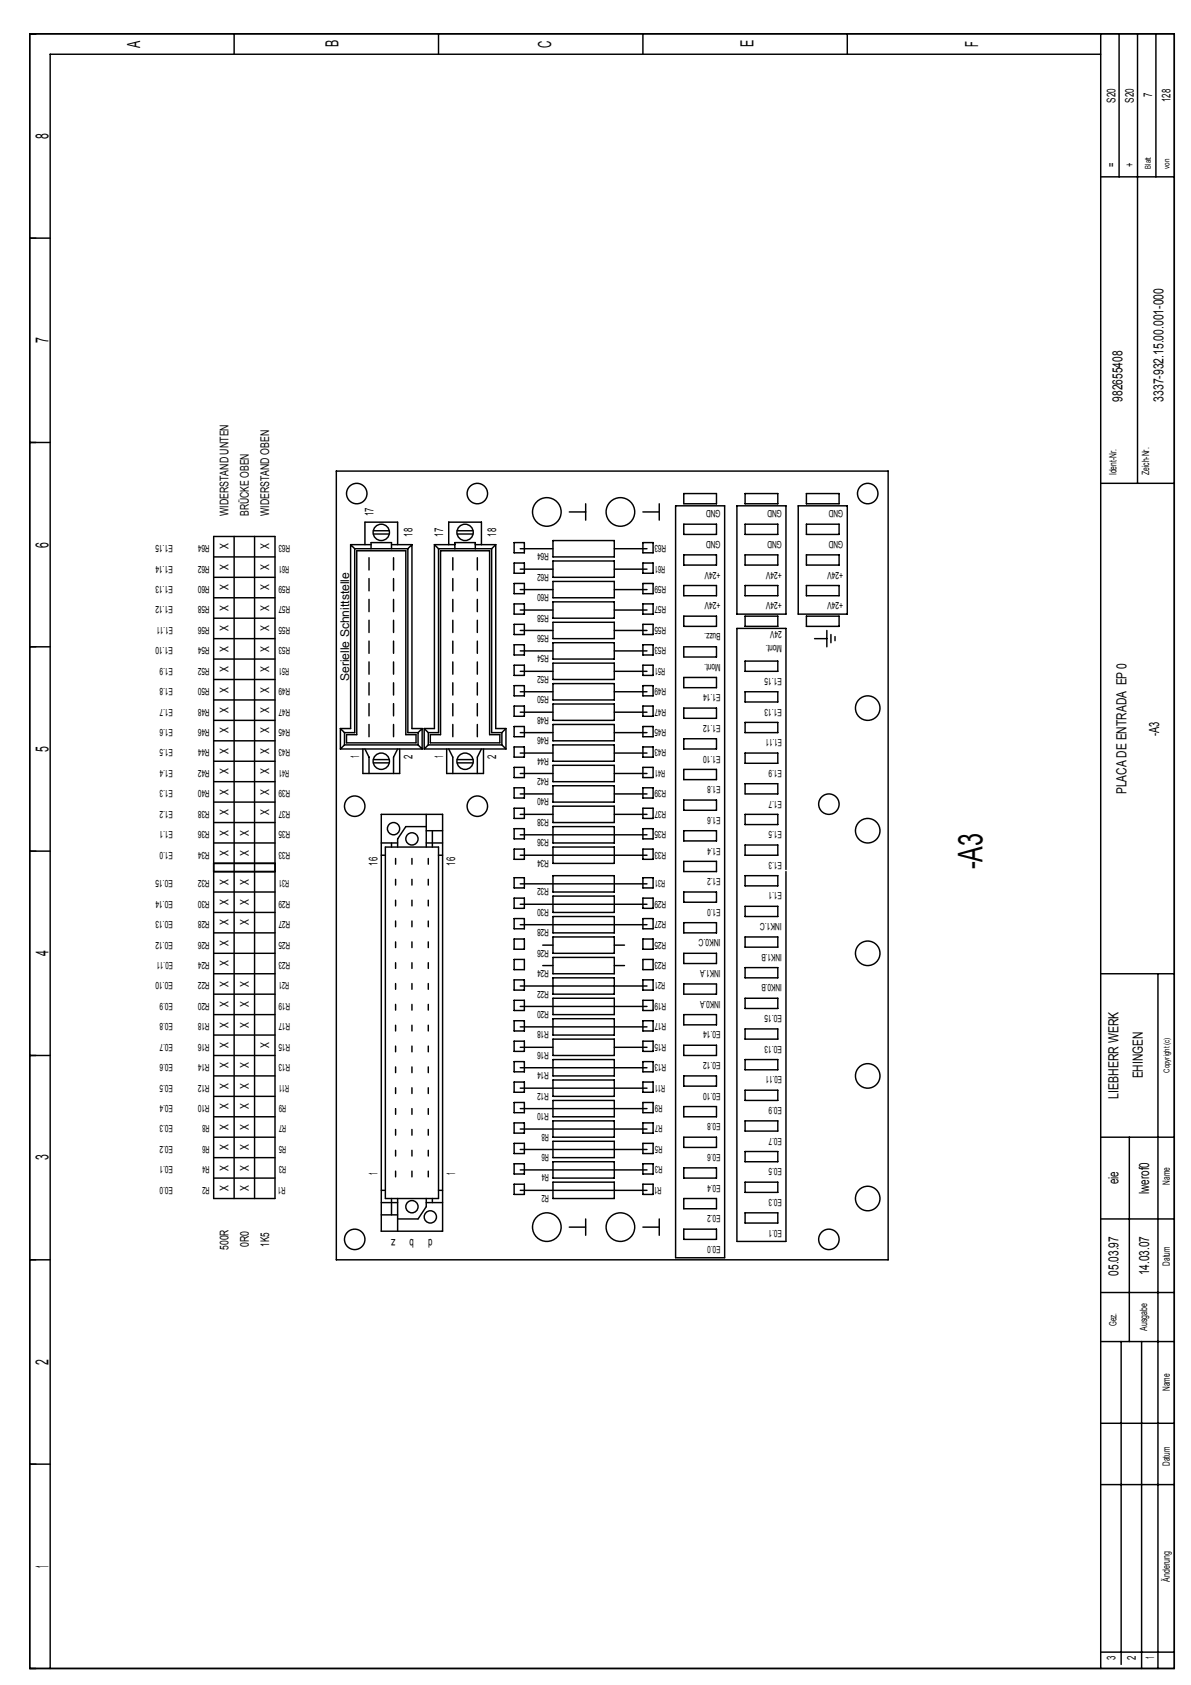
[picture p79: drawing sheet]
<svg xmlns="http://www.w3.org/2000/svg" width="210mm" height="297mm" viewBox="0 0 210 297" stroke-linecap="round" stroke-linejoin="round" font-family="sans-serif">
<defs><g id="words">
<text font-size="6" x="173.2" y="153.2" transform="rotate(-90 173.2 153.2)">-A3</text>
<g font-size="3.2">
<text x="24.7" y="8.5" transform="rotate(-90 24.7 8.5)">A</text>
<text x="59.7" y="8.4" transform="rotate(-90 59.7 8.4)">B</text>
<text x="97.1" y="8.4" transform="rotate(-90 97.1 8.4)">C</text>
<text x="132.8" y="8.4" transform="rotate(-90 132.8 8.4)">E</text>
<text x="172.4" y="8.3" transform="rotate(-90 172.4 8.3)">F</text>
<text x="8.5" y="24.5" transform="rotate(-90 8.5 24.5)">8</text>
<text x="8.5" y="60.5" transform="rotate(-90 8.5 60.5)">7</text>
<text x="8.5" y="96.5" transform="rotate(-90 8.5 96.5)">6</text>
<text x="8.5" y="132.5" transform="rotate(-90 8.5 132.5)">5</text>
<text x="8.5" y="168.6" transform="rotate(-90 8.5 168.6)">4</text>
<text x="8.5" y="204.6" transform="rotate(-90 8.5 204.6)">3</text>
<text x="8.5" y="240.6" transform="rotate(-90 8.5 240.6)">2</text>
<text x="8.5" y="276.4" transform="rotate(-90 8.5 276.4)">1</text>
</g>
<g font-size="2.5">
<text x="197.8" y="70.8" transform="rotate(-90 197.8 70.8)">982655408</text>
<text x="205" y="70.8" transform="rotate(-90 205 70.8)">3337-932.15.00.001-000</text>
<text x="204.3" y="129.8" transform="rotate(-90 204.3 129.8)">-A3</text>
<text x="198.6" y="140" transform="rotate(-90 198.6 140)">PLACA DE ENTRADA EP 0</text>
<text x="201.4" y="190.1" transform="rotate(-90 201.4 190.1)">EHINGEN</text>
<text x="197.1" y="193.7" transform="rotate(-90 197.1 193.7)">LIEBHERR WERK</text>
<text x="197.1" y="208.8" transform="rotate(-90 197.1 208.8)">eie</text>
<text x="202.5" y="210.5" transform="rotate(-90 202.5 210.5)">lwerof0</text>
<text x="197.1" y="224.9" transform="rotate(-90 197.1 224.9)">05.03.97</text>
<text x="202.5" y="224.8" transform="rotate(-90 202.5 224.8)">14.03.07</text>
</g>
<g font-size="2.1">
<text x="203.1" y="17.1" transform="rotate(-90 203.1 17.1)">7</text>
<text x="206.3" y="18" transform="rotate(-90 206.3 18)">128</text>
<text x="196.6" y="18.1" transform="rotate(-90 196.6 18.1)">S20</text>
<text x="199.8" y="18.1" transform="rotate(-90 199.8 18.1)">S20</text>
<text x="196.6" y="29.4" transform="rotate(-90 196.6 29.4)">=</text>
<text x="199.8" y="29.4" transform="rotate(-90 199.8 29.4)">+</text>
<text x="40.3" y="91" transform="rotate(-90 40.3 91)">WIDERSTAND UNTEN</text>
<text x="43.9" y="91" transform="rotate(-90 43.9 91)">BRÜCKE OBEN</text>
<text x="47.5" y="91" transform="rotate(-90 47.5 91)">WIDERSTAND OBEN</text>
<text x="65.8" y="91" transform="rotate(-90 65.8 91)">17</text>
<text x="72.7" y="94.6" transform="rotate(-90 72.7 94.6)">18</text>
<text x="78.1" y="94.6" transform="rotate(-90 78.1 94.6)">17</text>
<text x="87.4" y="94.6" transform="rotate(-90 87.4 94.6)">18</text>
<text x="40.3" y="100.5" transform="rotate(-90 40.3 100.5)">X</text>
<text x="40.3" y="96.9" transform="rotate(-90 40.3 96.9)">X</text>
<text x="47.5" y="96.9" transform="rotate(-90 47.5 96.9)">X</text>
<text x="47.5" y="100.5" transform="rotate(-90 47.5 100.5)">X</text>
<text x="40.3" y="107.7" transform="rotate(-90 40.3 107.7)">X</text>
<text x="40.3" y="104.1" transform="rotate(-90 40.3 104.1)">X</text>
<text x="47.5" y="107.7" transform="rotate(-90 47.5 107.7)">X</text>
<text x="47.5" y="104.1" transform="rotate(-90 47.5 104.1)">X</text>
<text x="40.3" y="111.3" transform="rotate(-90 40.3 111.3)">X</text>
<text x="47.5" y="111.3" transform="rotate(-90 47.5 111.3)">X</text>
<text x="40.3" y="118.5" transform="rotate(-90 40.3 118.5)">X</text>
<text x="40.3" y="114.9" transform="rotate(-90 40.3 114.9)">X</text>
<text x="47.5" y="118.5" transform="rotate(-90 47.5 118.5)">X</text>
<text x="47.5" y="114.9" transform="rotate(-90 47.5 114.9)">X</text>
<text x="40.3" y="125.7" transform="rotate(-90 40.3 125.7)">X</text>
<text x="40.3" y="122.1" transform="rotate(-90 40.3 122.1)">X</text>
<text x="47.5" y="125.7" transform="rotate(-90 47.5 125.7)">X</text>
<text x="47.5" y="122.1" transform="rotate(-90 47.5 122.1)">X</text>
<text x="61.5" y="120.1" transform="rotate(-90 61.5 120.1)">Serielle Schnittstelle</text>
<text x="40.3" y="129.3" transform="rotate(-90 40.3 129.3)">X</text>
<text x="47.5" y="129.3" transform="rotate(-90 47.5 129.3)">X</text>
<text x="40.3" y="136.5" transform="rotate(-90 40.3 136.5)">X</text>
<text x="40.3" y="132.9" transform="rotate(-90 40.3 132.9)">X</text>
<text x="47.5" y="136.5" transform="rotate(-90 47.5 136.5)">X</text>
<text x="47.5" y="132.9" transform="rotate(-90 47.5 132.9)">X</text>
<text x="63.3" y="133.7" transform="rotate(-90 63.3 133.7)">1</text>
<text x="72.7" y="133.8" transform="rotate(-90 72.7 133.8)">2</text>
<text x="78.1" y="133.7" transform="rotate(-90 78.1 133.7)">1</text>
<text x="87.4" y="133.8" transform="rotate(-90 87.4 133.8)">2</text>
<text x="40.3" y="143.7" transform="rotate(-90 40.3 143.7)">X</text>
<text x="40.3" y="140.1" transform="rotate(-90 40.3 140.1)">X</text>
<text x="47.5" y="143.7" transform="rotate(-90 47.5 143.7)">X</text>
<text x="47.5" y="140.1" transform="rotate(-90 47.5 140.1)">X</text>
<text x="40.3" y="147.3" transform="rotate(-90 40.3 147.3)">X</text>
<text x="43.9" y="147.3" transform="rotate(-90 43.9 147.3)">X</text>
<text x="40.3" y="155.9" transform="rotate(-90 40.3 155.9)">X</text>
<text x="40.3" y="150.9" transform="rotate(-90 40.3 150.9)">X</text>
<text x="43.9" y="155.9" transform="rotate(-90 43.9 155.9)">X</text>
<text x="43.9" y="150.9" transform="rotate(-90 43.9 150.9)">X</text>
<text x="66.6" y="152.6" transform="rotate(-90 66.6 152.6)">16</text>
<text x="80.2" y="152.6" transform="rotate(-90 80.2 152.6)">16</text>
<text x="40.3" y="159.5" transform="rotate(-90 40.3 159.5)">X</text>
<text x="43.9" y="159.5" transform="rotate(-90 43.9 159.5)">X</text>
<text x="40.3" y="166.7" transform="rotate(-90 40.3 166.7)">X</text>
<text x="40.3" y="163.1" transform="rotate(-90 40.3 163.1)">X</text>
<text x="43.9" y="163.1" transform="rotate(-90 43.9 163.1)">X</text>
<text x="40.3" y="173.9" transform="rotate(-90 40.3 173.9)">X</text>
<text x="40.3" y="170.3" transform="rotate(-90 40.3 170.3)">X</text>
<text x="43.9" y="173.9" transform="rotate(-90 43.9 173.9)">X</text>
<text x="40.3" y="177.6" transform="rotate(-90 40.3 177.6)">X</text>
<text x="43.9" y="177.6" transform="rotate(-90 43.9 177.6)">X</text>
<text x="40.3" y="184.8" transform="rotate(-90 40.3 184.8)">X</text>
<text x="40.3" y="181.2" transform="rotate(-90 40.3 181.2)">X</text>
<text x="43.9" y="181.2" transform="rotate(-90 43.9 181.2)">X</text>
<text x="47.5" y="184.8" transform="rotate(-90 47.5 184.8)">X</text>
<text x="40.3" y="192" transform="rotate(-90 40.3 192)">X</text>
<text x="40.3" y="188.4" transform="rotate(-90 40.3 188.4)">X</text>
<text x="43.9" y="192" transform="rotate(-90 43.9 192)">X</text>
<text x="43.9" y="188.4" transform="rotate(-90 43.9 188.4)">X</text>
<text x="40.3" y="195.6" transform="rotate(-90 40.3 195.6)">X</text>
<text x="43.9" y="195.6" transform="rotate(-90 43.9 195.6)">X</text>
<text x="40.3" y="202.8" transform="rotate(-90 40.3 202.8)">X</text>
<text x="40.3" y="199.2" transform="rotate(-90 40.3 199.2)">X</text>
<text x="43.9" y="202.8" transform="rotate(-90 43.9 202.8)">X</text>
<text x="43.9" y="199.2" transform="rotate(-90 43.9 199.2)">X</text>
<text x="40.3" y="210" transform="rotate(-90 40.3 210)">X</text>
<text x="40.3" y="206.4" transform="rotate(-90 40.3 206.4)">X</text>
<text x="43.9" y="210" transform="rotate(-90 43.9 210)">X</text>
<text x="43.9" y="206.4" transform="rotate(-90 43.9 206.4)">X</text>
<text x="66.6" y="207.2" transform="rotate(-90 66.6 207.2)">1</text>
<text x="80.2" y="207.2" transform="rotate(-90 80.2 207.2)">1</text>
<text x="40.3" y="220.3" transform="rotate(-90 40.3 220.3)">500R</text>
<text x="43.9" y="219.9" transform="rotate(-90 43.9 219.9)">0R0</text>
<text x="47.5" y="219.8" transform="rotate(-90 47.5 219.8)">1K5</text>
<text x="69.7" y="218.4" transform="rotate(-180 69.7 218.4)">z</text>
<text x="73" y="218.4" transform="rotate(-180 73 218.4)">b</text>
<text x="76.2" y="218.4" transform="rotate(-180 76.2 218.4)">d</text>
<text x="196.6" y="292.7" transform="rotate(-90 196.6 292.7)">3</text>
<text x="200.2" y="292.7" transform="rotate(-90 200.2 292.7)">2</text>
<text x="203.4" y="292.5" transform="rotate(-90 203.4 292.5)">1</text>
</g>
<g font-size="1.8">
<text x="196.8" y="83.8" transform="rotate(-90 196.8 83.8)">Ident-Nr.</text>
<text x="202.6" y="83.8" transform="rotate(-90 202.6 83.8)">Zeich-Nr.</text>
<text x="127" y="90" transform="rotate(-180 127 90)">GND</text>
<text x="137.8" y="90" transform="rotate(-180 137.8 90)">GND</text>
<text x="148.6" y="90" transform="rotate(-180 148.6 90)">GND</text>
<text x="127" y="95.4" transform="rotate(-180 127 95.4)">GND</text>
<text x="137.8" y="95.4" transform="rotate(-180 137.8 95.4)">GND</text>
<text x="148.6" y="95.4" transform="rotate(-180 148.6 95.4)">GND</text>
<text x="30.5" y="99.7" transform="rotate(-180 30.5 99.7)">E1.14</text>
<text x="30.5" y="96.1" transform="rotate(-180 30.5 96.1)">E1.15</text>
<text x="36.9" y="99.7" transform="rotate(-180 36.9 99.7)">R62</text>
<text x="36.9" y="96.1" transform="rotate(-180 36.9 96.1)">R64</text>
<text x="51" y="99.7" transform="rotate(-180 51 99.7)">R61</text>
<text x="51.1" y="96.1" transform="rotate(-180 51.1 96.1)">R63</text>
<text x="96.7" y="101.1" transform="rotate(-180 96.7 101.1)">R62</text>
<text x="96.7" y="97.5" transform="rotate(-180 96.7 97.5)">R64</text>
<text x="117.3" y="99.7" transform="rotate(-180 117.3 99.7)">R61</text>
<text x="117.4" y="96.1" transform="rotate(-180 117.4 96.1)">R63</text>
<text x="127" y="100.8" transform="rotate(-180 127 100.8)">+24V</text>
<text x="137.8" y="100.8" transform="rotate(-180 137.8 100.8)">+24V</text>
<text x="148.6" y="100.8" transform="rotate(-180 148.6 100.8)">+24V</text>
<text x="30.5" y="106.9" transform="rotate(-180 30.5 106.9)">E1.12</text>
<text x="30.5" y="103.3" transform="rotate(-180 30.5 103.3)">E1.13</text>
<text x="36.9" y="106.9" transform="rotate(-180 36.9 106.9)">R58</text>
<text x="36.9" y="103.3" transform="rotate(-180 36.9 103.3)">R60</text>
<text x="51.1" y="106.9" transform="rotate(-180 51.1 106.9)">R57</text>
<text x="51.1" y="103.3" transform="rotate(-180 51.1 103.3)">R59</text>
<text x="96.7" y="104.7" transform="rotate(-180 96.7 104.7)">R60</text>
<text x="117.4" y="106.9" transform="rotate(-180 117.4 106.9)">R57</text>
<text x="117.4" y="103.3" transform="rotate(-180 117.4 103.3)">R59</text>
<text x="127" y="106.2" transform="rotate(-180 127 106.2)">+24V</text>
<text x="137.8" y="106.2" transform="rotate(-180 137.8 106.2)">+24V</text>
<text x="148.6" y="106.2" transform="rotate(-180 148.6 106.2)">+24V</text>
<text x="30.5" y="110.5" transform="rotate(-180 30.5 110.5)">E1.11</text>
<text x="36.9" y="110.5" transform="rotate(-180 36.9 110.5)">R56</text>
<text x="51.1" y="110.5" transform="rotate(-180 51.1 110.5)">R55</text>
<text x="96.7" y="111.9" transform="rotate(-180 96.7 111.9)">R56</text>
<text x="96.7" y="108.3" transform="rotate(-180 96.7 108.3)">R58</text>
<text x="117.4" y="110.5" transform="rotate(-180 117.4 110.5)">R55</text>
<text x="127" y="111.6" transform="rotate(-180 127 111.6)">Buzz.</text>
<text x="137.8" y="113.7" transform="rotate(-180 137.8 113.7)">Mont.</text>
<text x="137.8" y="111.3" transform="rotate(-180 137.8 111.3)">24V</text>
<text x="30.5" y="117.7" transform="rotate(-180 30.5 117.7)">E1.9</text>
<text x="30.5" y="114.1" transform="rotate(-180 30.5 114.1)">E1.10</text>
<text x="36.9" y="117.7" transform="rotate(-180 36.9 117.7)">R52</text>
<text x="36.9" y="114.1" transform="rotate(-180 36.9 114.1)">R54</text>
<text x="51" y="117.7" transform="rotate(-180 51 117.7)">R51</text>
<text x="51.1" y="114.1" transform="rotate(-180 51.1 114.1)">R53</text>
<text x="96.7" y="119.1" transform="rotate(-180 96.7 119.1)">R52</text>
<text x="96.7" y="115.5" transform="rotate(-180 96.7 115.5)">R54</text>
<text x="117.3" y="117.7" transform="rotate(-180 117.3 117.7)">R51</text>
<text x="117.4" y="114.1" transform="rotate(-180 117.4 114.1)">R53</text>
<text x="127" y="117" transform="rotate(-180 127 117)">Mont.</text>
<text x="137.8" y="119.5" transform="rotate(-180 137.8 119.5)">E1.15</text>
<text x="30.5" y="124.9" transform="rotate(-180 30.5 124.9)">E1.7</text>
<text x="30.5" y="121.3" transform="rotate(-180 30.5 121.3)">E1.8</text>
<text x="36.9" y="124.9" transform="rotate(-180 36.9 124.9)">R48</text>
<text x="36.9" y="121.3" transform="rotate(-180 36.9 121.3)">R50</text>
<text x="51.1" y="124.9" transform="rotate(-180 51.1 124.9)">R47</text>
<text x="51.1" y="121.3" transform="rotate(-180 51.1 121.3)">R49</text>
<text x="96.7" y="122.7" transform="rotate(-180 96.7 122.7)">R50</text>
<text x="117.4" y="124.9" transform="rotate(-180 117.4 124.9)">R47</text>
<text x="117.4" y="121.3" transform="rotate(-180 117.4 121.3)">R49</text>
<text x="127" y="122.4" transform="rotate(-180 127 122.4)">E1.14</text>
<text x="137.8" y="124.9" transform="rotate(-180 137.8 124.9)">E1.13</text>
<text x="30.5" y="128.5" transform="rotate(-180 30.5 128.5)">E1.6</text>
<text x="36.9" y="128.5" transform="rotate(-180 36.9 128.5)">R46</text>
<text x="51.1" y="128.5" transform="rotate(-180 51.1 128.5)">R45</text>
<text x="96.7" y="130" transform="rotate(-180 96.7 130)">R46</text>
<text x="96.7" y="126.3" transform="rotate(-180 96.7 126.3)">R48</text>
<text x="117.4" y="128.5" transform="rotate(-180 117.4 128.5)">R45</text>
<text x="127" y="127.8" transform="rotate(-180 127 127.8)">E1.12</text>
<text x="137.8" y="130.3" transform="rotate(-180 137.8 130.3)">E1.11</text>
<text x="30.5" y="135.7" transform="rotate(-180 30.5 135.7)">E1.4</text>
<text x="30.5" y="132.1" transform="rotate(-180 30.5 132.1)">E1.5</text>
<text x="36.9" y="135.7" transform="rotate(-180 36.9 135.7)">R42</text>
<text x="36.9" y="132.1" transform="rotate(-180 36.9 132.1)">R44</text>
<text x="51" y="135.7" transform="rotate(-180 51 135.7)">R41</text>
<text x="51.1" y="132.1" transform="rotate(-180 51.1 132.1)">R43</text>
<text x="96.7" y="137.2" transform="rotate(-180 96.7 137.2)">R42</text>
<text x="96.7" y="133.6" transform="rotate(-180 96.7 133.6)">R44</text>
<text x="117.3" y="135.7" transform="rotate(-180 117.3 135.7)">R41</text>
<text x="117.4" y="132.1" transform="rotate(-180 117.4 132.1)">R43</text>
<text x="127" y="133.2" transform="rotate(-180 127 133.2)">E1.10</text>
<text x="137.8" y="135.7" transform="rotate(-180 137.8 135.7)">E1.9</text>
<text x="30.5" y="142.9" transform="rotate(-180 30.5 142.9)">E1.2</text>
<text x="30.5" y="139.3" transform="rotate(-180 30.5 139.3)">E1.3</text>
<text x="36.9" y="142.9" transform="rotate(-180 36.9 142.9)">R38</text>
<text x="36.9" y="139.3" transform="rotate(-180 36.9 139.3)">R40</text>
<text x="51.1" y="142.9" transform="rotate(-180 51.1 142.9)">R37</text>
<text x="51.1" y="139.3" transform="rotate(-180 51.1 139.3)">R39</text>
<text x="96.7" y="140.8" transform="rotate(-180 96.7 140.8)">R40</text>
<text x="117.4" y="142.9" transform="rotate(-180 117.4 142.9)">R37</text>
<text x="117.4" y="139.3" transform="rotate(-180 117.4 139.3)">R39</text>
<text x="127" y="138.6" transform="rotate(-180 127 138.6)">E1.8</text>
<text x="137.8" y="141.1" transform="rotate(-180 137.8 141.1)">E1.7</text>
<text x="30.5" y="146.5" transform="rotate(-180 30.5 146.5)">E1.1</text>
<text x="36.9" y="146.5" transform="rotate(-180 36.9 146.5)">R36</text>
<text x="51.1" y="146.5" transform="rotate(-180 51.1 146.5)">R35</text>
<text x="96.7" y="148" transform="rotate(-180 96.7 148)">R36</text>
<text x="96.7" y="144.4" transform="rotate(-180 96.7 144.4)">R38</text>
<text x="117.4" y="146.5" transform="rotate(-180 117.4 146.5)">R35</text>
<text x="127" y="144" transform="rotate(-180 127 144)">E1.6</text>
<text x="127" y="149.4" transform="rotate(-180 127 149.4)">E1.4</text>
<text x="137.8" y="146.5" transform="rotate(-180 137.8 146.5)">E1.5</text>
<text x="30.5" y="155.2" transform="rotate(-180 30.5 155.2)">E0.15</text>
<text x="30.5" y="150.1" transform="rotate(-180 30.5 150.1)">E1.0</text>
<text x="36.9" y="155.2" transform="rotate(-180 36.9 155.2)">R32</text>
<text x="36.9" y="150.1" transform="rotate(-180 36.9 150.1)">R34</text>
<text x="51" y="155.2" transform="rotate(-180 51 155.2)">R31</text>
<text x="51.1" y="150.1" transform="rotate(-180 51.1 150.1)">R33</text>
<text x="96.7" y="151.6" transform="rotate(-180 96.7 151.6)">R34</text>
<text x="117.3" y="155.2" transform="rotate(-180 117.3 155.2)">R31</text>
<text x="117.4" y="150.1" transform="rotate(-180 117.4 150.1)">R33</text>
<text x="127" y="154.8" transform="rotate(-180 127 154.8)">E1.2</text>
<text x="137.8" y="151.9" transform="rotate(-180 137.8 151.9)">E1.3</text>
<text x="30.5" y="158.8" transform="rotate(-180 30.5 158.8)">E0.14</text>
<text x="36.9" y="158.8" transform="rotate(-180 36.9 158.8)">R30</text>
<text x="51.1" y="158.8" transform="rotate(-180 51.1 158.8)">R29</text>
<text x="96.7" y="160.2" transform="rotate(-180 96.7 160.2)">R30</text>
<text x="96.7" y="156.6" transform="rotate(-180 96.7 156.6)">R32</text>
<text x="117.4" y="158.8" transform="rotate(-180 117.4 158.8)">R29</text>
<text x="127" y="160.2" transform="rotate(-180 127 160.2)">E1.0</text>
<text x="137.8" y="157.3" transform="rotate(-180 137.8 157.3)">E1.1</text>
<text x="30.5" y="166" transform="rotate(-180 30.5 166)">E0.12</text>
<text x="30.5" y="162.4" transform="rotate(-180 30.5 162.4)">E0.13</text>
<text x="36.9" y="166" transform="rotate(-180 36.9 166)">R26</text>
<text x="36.9" y="162.4" transform="rotate(-180 36.9 162.4)">R28</text>
<text x="51.1" y="166" transform="rotate(-180 51.1 166)">R25</text>
<text x="51.1" y="162.4" transform="rotate(-180 51.1 162.4)">R27</text>
<text x="96.7" y="167.4" transform="rotate(-180 96.7 167.4)">R26</text>
<text x="96.7" y="163.8" transform="rotate(-180 96.7 163.8)">R28</text>
<text x="117.4" y="166" transform="rotate(-180 117.4 166)">R25</text>
<text x="117.4" y="162.4" transform="rotate(-180 117.4 162.4)">R27</text>
<text x="127" y="165.6" transform="rotate(-180 127 165.6)">INK0.C</text>
<text x="137.8" y="162.7" transform="rotate(-180 137.8 162.7)">INK1.C</text>
<text x="30.5" y="173.2" transform="rotate(-180 30.5 173.2)">E0.10</text>
<text x="30.5" y="169.6" transform="rotate(-180 30.5 169.6)">E0.11</text>
<text x="36.9" y="173.2" transform="rotate(-180 36.9 173.2)">R22</text>
<text x="36.9" y="169.6" transform="rotate(-180 36.9 169.6)">R24</text>
<text x="51" y="173.2" transform="rotate(-180 51 173.2)">R21</text>
<text x="51.1" y="169.6" transform="rotate(-180 51.1 169.6)">R23</text>
<text x="96.7" y="171" transform="rotate(-180 96.7 171)">R24</text>
<text x="117.3" y="173.2" transform="rotate(-180 117.3 173.2)">R21</text>
<text x="117.4" y="169.6" transform="rotate(-180 117.4 169.6)">R23</text>
<text x="127" y="171" transform="rotate(-180 127 171)">INK1.A</text>
<text x="137.8" y="173.5" transform="rotate(-180 137.8 173.5)">INK0.B</text>
<text x="137.8" y="168.1" transform="rotate(-180 137.8 168.1)">INK1.B</text>
<text x="30.5" y="176.8" transform="rotate(-180 30.5 176.8)">E0.9</text>
<text x="36.9" y="176.8" transform="rotate(-180 36.9 176.8)">R20</text>
<text x="51.1" y="176.8" transform="rotate(-180 51.1 176.8)">R19</text>
<text x="96.7" y="178.2" transform="rotate(-180 96.7 178.2)">R20</text>
<text x="96.7" y="174.6" transform="rotate(-180 96.7 174.6)">R22</text>
<text x="117.4" y="176.8" transform="rotate(-180 117.4 176.8)">R19</text>
<text x="127" y="176.4" transform="rotate(-180 127 176.4)">INK0.A</text>
<text x="137.8" y="178.9" transform="rotate(-180 137.8 178.9)">E0.15</text>
<text x="30.5" y="184" transform="rotate(-180 30.5 184)">E0.7</text>
<text x="30.5" y="180.4" transform="rotate(-180 30.5 180.4)">E0.8</text>
<text x="36.9" y="184" transform="rotate(-180 36.9 184)">R16</text>
<text x="36.9" y="180.4" transform="rotate(-180 36.9 180.4)">R18</text>
<text x="51.1" y="184" transform="rotate(-180 51.1 184)">R15</text>
<text x="51.1" y="180.4" transform="rotate(-180 51.1 180.4)">R17</text>
<text x="96.7" y="185.4" transform="rotate(-180 96.7 185.4)">R16</text>
<text x="96.7" y="181.8" transform="rotate(-180 96.7 181.8)">R18</text>
<text x="117.4" y="184" transform="rotate(-180 117.4 184)">R15</text>
<text x="117.4" y="180.4" transform="rotate(-180 117.4 180.4)">R17</text>
<text x="127" y="181.8" transform="rotate(-180 127 181.8)">E0.14</text>
<text x="137.8" y="184.3" transform="rotate(-180 137.8 184.3)">E0.13</text>
<text x="30.5" y="191.2" transform="rotate(-180 30.5 191.2)">E0.5</text>
<text x="30.5" y="187.6" transform="rotate(-180 30.5 187.6)">E0.6</text>
<text x="36.9" y="191.2" transform="rotate(-180 36.9 191.2)">R12</text>
<text x="36.9" y="187.6" transform="rotate(-180 36.9 187.6)">R14</text>
<text x="51" y="191.2" transform="rotate(-180 51 191.2)">R11</text>
<text x="51.1" y="187.6" transform="rotate(-180 51.1 187.6)">R13</text>
<text x="96.7" y="189" transform="rotate(-180 96.7 189)">R14</text>
<text x="117.3" y="191.2" transform="rotate(-180 117.3 191.2)">R11</text>
<text x="117.4" y="187.6" transform="rotate(-180 117.4 187.6)">R13</text>
<text x="127" y="187.2" transform="rotate(-180 127 187.2)">E0.12</text>
<text x="137.8" y="189.7" transform="rotate(-180 137.8 189.7)">E0.11</text>
<text x="30.5" y="194.8" transform="rotate(-180 30.5 194.8)">E0.4</text>
<text x="36.9" y="194.8" transform="rotate(-180 36.9 194.8)">R10</text>
<text x="50.5" y="194.8" transform="rotate(-180 50.5 194.8)">R9</text>
<text x="96.7" y="196.2" transform="rotate(-180 96.7 196.2)">R10</text>
<text x="96.7" y="192.6" transform="rotate(-180 96.7 192.6)">R12</text>
<text x="116.7" y="194.8" transform="rotate(-180 116.7 194.8)">R9</text>
<text x="127" y="192.6" transform="rotate(-180 127 192.6)">E0.10</text>
<text x="137.8" y="195.2" transform="rotate(-180 137.8 195.2)">E0.9</text>
<text x="30.5" y="202" transform="rotate(-180 30.5 202)">E0.2</text>
<text x="30.5" y="198.4" transform="rotate(-180 30.5 198.4)">E0.3</text>
<text x="36.9" y="202" transform="rotate(-180 36.9 202)">R6</text>
<text x="36.9" y="198.4" transform="rotate(-180 36.9 198.4)">R8</text>
<text x="50.5" y="202" transform="rotate(-180 50.5 202)">R5</text>
<text x="50.5" y="198.4" transform="rotate(-180 50.5 198.4)">R7</text>
<text x="96.7" y="203.4" transform="rotate(-180 96.7 203.4)">R6</text>
<text x="96.7" y="199.8" transform="rotate(-180 96.7 199.8)">R8</text>
<text x="116.7" y="202" transform="rotate(-180 116.7 202)">R5</text>
<text x="116.7" y="198.4" transform="rotate(-180 116.7 198.4)">R7</text>
<text x="127" y="203.4" transform="rotate(-180 127 203.4)">E0.6</text>
<text x="127" y="198" transform="rotate(-180 127 198)">E0.8</text>
<text x="137.8" y="200.6" transform="rotate(-180 137.8 200.6)">E0.7</text>
<text x="30.5" y="209.2" transform="rotate(-180 30.5 209.2)">E0.0</text>
<text x="30.5" y="205.6" transform="rotate(-180 30.5 205.6)">E0.1</text>
<text x="36.9" y="209.2" transform="rotate(-180 36.9 209.2)">R2</text>
<text x="36.9" y="205.6" transform="rotate(-180 36.9 205.6)">R4</text>
<text x="50.3" y="209.2" transform="rotate(-180 50.3 209.2)">R1</text>
<text x="50.5" y="205.6" transform="rotate(-180 50.5 205.6)">R3</text>
<text x="96.7" y="207" transform="rotate(-180 96.7 207)">R4</text>
<text x="116.6" y="209.2" transform="rotate(-180 116.6 209.2)">R1</text>
<text x="116.7" y="205.6" transform="rotate(-180 116.7 205.6)">R3</text>
<text x="127" y="208.8" transform="rotate(-180 127 208.8)">E0.4</text>
<text x="137.8" y="206" transform="rotate(-180 137.8 206)">E0.5</text>
<text x="206.2" y="208.9" transform="rotate(-90 206.2 208.9)">Name</text>
<text x="96.7" y="210.6" transform="rotate(-180 96.7 210.6)">R2</text>
<text x="127" y="214.2" transform="rotate(-180 127 214.2)">E0.2</text>
<text x="137.8" y="211.4" transform="rotate(-180 137.8 211.4)">E0.3</text>
<text x="127" y="219.6" transform="rotate(-180 127 219.6)">E0.0</text>
<text x="137.8" y="216.8" transform="rotate(-180 137.8 216.8)">E0.1</text>
<text x="206.2" y="223.1" transform="rotate(-90 206.2 223.1)">Datum</text>
<text x="196.8" y="233.7" transform="rotate(-90 196.8 233.7)">Gez.</text>
<text x="202.2" y="234.6" transform="rotate(-90 202.2 234.6)">Ausgabe</text>
<text x="206.2" y="245.2" transform="rotate(-90 206.2 245.2)">Name</text>
<text x="206.2" y="258.4" transform="rotate(-90 206.2 258.4)">Datum</text>
<text x="206.2" y="278.8" transform="rotate(-90 206.2 278.8)">Änderung</text>
</g>
<g font-size="1.4">
<text x="202.9" y="29.7" transform="rotate(-90 202.9 29.7)">Blatt</text>
<text x="206.1" y="29.7" transform="rotate(-90 206.1 29.7)">von</text>
<text x="206.1" y="189.1" transform="rotate(-90 206.1 189.1)">Copyright (c)</text>
</g>
</g></defs>
<g fill="none" stroke="#000" stroke-width=".26">
<path d="M59.3 83h97.2v139.1h-97.2zM90.6 95.7h1.8v1.8h-1.8zM90.6 99.3h1.8v1.8h-1.8zM97.5 95.3h10.8v2.9h-10.8zM97.5 98.9h10.8v2.9h-10.8zM113.3 95.7h1.8v1.8h-1.8zM113.3 99.3h1.8v1.8h-1.8zM90.6 102.9h1.8v1.8h-1.8zM90.6 106.5h1.8v1.8h-1.8zM90.6 110.1h1.8v1.8h-1.8zM90.6 113.7h1.8v1.8h-1.8zM90.6 117.3h1.8v1.8h-1.8z"/>
<path d="M97.5 102.5h10.8v2.9h-10.8zM97.5 106.1h10.8v2.9h-10.8zM97.5 109.7h10.8v2.9h-10.8zM97.5 113.3h10.8v2.9h-10.8zM97.5 116.9h10.8v2.9h-10.8zM113.3 102.9h1.8v1.8h-1.8zM113.3 106.5h1.8v1.8h-1.8zM113.3 110.1h1.8v1.8h-1.8zM113.3 113.7h1.8v1.8h-1.8zM113.3 117.3h1.8v1.8h-1.8zM90.6 120.9h1.8v1.8h-1.8zM90.6 124.5h1.8v1.8h-1.8z"/>
<path d="M90.6 128.1h1.8v1.8h-1.8zM90.6 131.7h1.8v1.8h-1.8zM90.6 135.3h1.8v1.8h-1.8zM90.6 138.9h1.8v1.8h-1.8zM97.5 120.5h10.8v2.9h-10.8zM97.5 124.1h10.8v2.9h-10.8zM97.5 127.7h10.8v2.9h-10.8zM97.5 131.3h10.8v2.9h-10.8zM97.5 134.9h10.8v2.9h-10.8zM97.5 138.5h10.8v2.9h-10.8zM113.3 120.9h1.8v1.8h-1.8zM113.3 124.5h1.8v1.8h-1.8z"/>
<path d="M113.3 128.1h1.8v1.8h-1.8zM113.3 131.7h1.8v1.8h-1.8zM113.3 135.3h1.8v1.8h-1.8zM113.3 138.9h1.8v1.8h-1.8zM37.7 152.2h10.8v1.4h-10.8zM67.2 143.6h10.8v73.4h-10.8zM90.6 158.3h1.8v1.8h-1.8zM90.6 154.7h1.8v1.8h-1.8zM90.6 142.5h1.8v1.8h-1.8zM90.6 146.1h1.8v1.8h-1.8zM90.6 149.7h1.8v1.8h-1.8zM97.5 142.1h10.8v2.9h-10.8z"/>
<path d="M97.5 145.7h10.8v2.9h-10.8zM97.5 149.3h10.8v2.9h-10.8zM97.5 154.4h10.8v2.8h-10.8zM97.5 158h10.8v2.8h-10.8zM113.3 142.5h1.8v1.8h-1.8zM113.3 146.1h1.8v1.8h-1.8zM113.3 149.7h1.8v1.8h-1.8zM113.3 154.7h1.8v1.8h-1.8zM113.3 158.3h1.8v1.8h-1.8zM90.6 179.9h1.8v1.8h-1.8zM90.6 176.3h1.8v1.8h-1.8zM90.6 172.7h1.8v1.8h-1.8z"/>
<path d="M90.6 169.1h1.8v1.8h-1.8zM90.6 165.5h1.8v1.8h-1.8zM90.6 161.9h1.8v1.8h-1.8zM97.5 161.6h10.8v2.9h-10.8zM97.5 165.2h10.8v2.9h-10.8zM97.5 168.8h10.8v2.9h-10.8zM97.5 176h10.8v2.9h-10.8zM97.5 179.6h10.8v2.9h-10.8zM113.3 161.9h1.8v1.8h-1.8zM113.3 165.5h1.8v1.8h-1.8zM113.3 169.1h1.8v1.8h-1.8zM113.3 172.7h1.8v1.8h-1.8z"/>
<path d="M113.3 176.3h1.8v1.8h-1.8zM113.3 179.9h1.8v1.8h-1.8zM90.6 198h1.8v1.8h-1.8zM90.6 194.3h1.8v1.9h-1.8zM90.6 190.7h1.8v1.8h-1.8zM90.6 187.1h1.8v1.8h-1.8zM90.6 183.5h1.8v1.8h-1.8zM97.5 183.2h10.8v2.9h-10.8zM97.5 186.8h10.8v2.9h-10.8zM97.5 190.4h10.8v2.9h-10.8zM97.5 194h10.8v2.9h-10.8zM97.5 197.6h10.8v2.9h-10.8z"/>
<path d="M113.3 183.5h1.8v1.8h-1.8zM113.3 187.1h1.8v1.8h-1.8zM113.3 190.7h1.8v1.8h-1.8zM113.3 194.3h1.8v1.9h-1.8zM113.3 198h1.8v1.8h-1.8zM90.6 208.8h1.8v1.8h-1.8zM90.6 205.2h1.8v1.8h-1.8zM90.6 201.6h1.8v1.8h-1.8zM97.5 208.4h10.8v2.9h-10.8zM97.5 201.2h10.8v2.9h-10.8zM97.5 204.8h10.8v2.9h-10.8zM113.3 208.8h1.8v1.8h-1.8z"/>
<path d="M113.3 201.6h1.8v1.8h-1.8zM113.3 205.2h1.8v1.8h-1.8z"/>
</g>
<path d="M37.7 152.2h10.8v1.4h-10.8z" fill="#fff"/>
<g fill="none" stroke="#000" stroke-width=".26">
<path d="M5.2 6h201.8v288.1h-201.8zM41.3 6v3.6M77.3 6v3.6M113.3 6v3.6M149.3 6v3.6M194 9.6h-185.2v284.5M194 6v288.1M197.2 6v25.2M200.5 6v79.2M203.7 6v25.2M194 31.2h13M5.2 42h3.6"/>
<path d="M5.2 78h3.6M37.7 94.6h10.8v116.7h-10.8zM37.7 98.2h10.8M41.3 94.6v116.7M44.9 94.6v116.7M61.8 96v32.4h-1.8M61.8 96h3.6M61.8 96l.7 .7M62.5 96.7v32.5h-1.8M62.5 96.7h9.4M62.9 97.1h8.6v32.4h1.8v1.5h-12.2v-1.5h1.8zM64.3 96v-4h5.8v4"/>
<path d="M65 98.3v2.2M65.4 96.7v-1h3.6v1M65.8 94.1h2.8M65.8 93.6h2.8M69 96h3.6M69.4 98.3v2.2M71.9 96.7v32.5h1.8M72.6 96v32.4h1.8M72.6 96l-.7 .7M76.6 96v32.4h-1.8M76.6 96h3.6M76.6 96l.7 .7"/>
<path d="M77.3 96.7v32.5h-1.8M77.3 96.7h9.3M77.6 97.1h8.7v32.4h1.8v1.5h-12.3v-1.5h1.8zM79.1 96v-4h5.7v4M79.8 98.3v2.2M80.2 96.7v-1h3.6v1M80.6 94.1h2.7M80.6 93.6h2.7M83.8 96h3.6M84.1 98.3v2.2M86.6 96.7v32.5h1.8M87.4 96v32.4h1.8"/>
<path d="M87.4 96l-.8 .7M91.7 96.7h5.8M100.3 90.2h2.9M103.2 88.8v2.9M108.3 96.7h5.7M113.3 90.2h2.9M116.2 88.8v2.9M119.1 89.2h8.6v132.5h-8.6zM120.5 87h5.8v1.8h-5.8zM120.5 92.4h5.8v1.8h-5.8zM120.5 97.8h5.8v1.8h-5.8zM129.9 89.2h8.6v19.1h-8.6z"/>
<path d="M131.3 87h5.8v1.8h-5.8zM131.3 92.4h5.8v1.8h-5.8zM131.3 97.8h5.8v1.8h-5.8zM140.7 89.2h8.6v19.1h-8.6zM142.1 97.8h5.8v1.8h-5.8zM142.1 92.4h5.8v1.8h-5.8zM142.1 87h5.8v1.8h-5.8zM194 85.2h13M5.2 114h3.6M37.7 119.8h10.8M37.7 116.2h10.8M37.7 112.6h10.8"/>
<path d="M37.7 109h10.8M37.7 105.4h10.8M37.7 101.8h10.8M65 102v2.2M65 105.7v2.1M65 109.3v2.2M65 113v2.2M65 116.7v2.1M69.4 102v2.2M69.4 105.7v2.1M69.4 109.3v2.2M69.4 113v2.2"/>
<path d="M69.4 116.7v2.1M79.8 102v2.2M79.8 105.7v2.1M79.8 109.3v2.2M79.8 113v2.2M79.8 116.7v2.1M84.1 102v2.2M84.1 105.7v2.1M84.1 109.3v2.2M84.1 113v2.2M84.1 116.7v2.1M91.7 118.3h5.8"/>
<path d="M91.7 114.7h5.8M91.7 111.1h5.8M91.7 107.5h5.8M91.7 103.9h5.8M91.7 100.3h5.8M108.3 118.3h5.7M108.3 114.7h5.7M108.3 111.1h5.7M108.3 107.5h5.7M108.3 103.9h5.7M108.3 100.3h5.7M120.5 103.2h5.8v1.8h-5.8z"/>
<path d="M120.5 108.6h5.8v1.8h-5.8zM120.5 114h5.8v1.8h-5.8zM120.5 119.4h5.8v1.8h-5.8zM131.3 103.2h5.8v1.8h-5.8zM131.3 108.6h5.8v1.8h-5.8zM131.3 116.5h5.8v1.8h-5.8zM142.1 108.6h5.8v1.8h-5.8zM142.1 103.2h5.8v1.8h-5.8zM143.6 112.6h2.1M145.7 111.1v2.9M146.4 111.9v1.4M147.2 112.2v.7"/>
<path d="M37.7 137.8h10.8M37.7 134.2h10.8M37.7 130.6h10.8M37.7 127h10.8M37.7 123.4h10.8M60 132h14.4M60 128.4v3.6M60 128.4l.7 .8M60.7 131.3h13M60.7 129.2v2.1M60.7 131.3l-.7 .7M64 132v4.4h6.4v-4.4"/>
<path d="M64.3 132l.7 1.5v2.9M65 120.4v2.1M65 124v2.2M65 127.7v2.2M65.8 134.5h2.8M65.8 133.9h2.8M69.4 120.4v2.1M69.4 124v2.2M69.4 127.7v2.2M70.1 132l-.7 1.5v2.9M73.7 129.2v2.1M73.7 131.3l.7 .7"/>
<path d="M74.4 128.4v3.6M74.4 128.4l-.7 .8M74.8 132h14.4M74.8 128.4v3.6M74.8 128.4l.7 .8M75.5 131.3h12.9M75.5 129.2v2.1M75.5 131.3l-.7 .7M78.7 132v4.4h6.5v-4.4M79.1 132l.7 1.5v2.9M79.8 120.4v2.1M79.8 124v2.2"/>
<path d="M79.8 127.7v2.2M80.6 134.5h2.7M80.6 133.9h2.7M84.1 120.4v2.1M84.1 124v2.2M84.1 127.7v2.2M84.8 132l-.7 1.5v2.9M88.4 129.2v2.1M88.4 131.3l.8 .7M89.2 128.4v3.6M89.2 128.4l-.8 .8M91.7 140h5.8"/>
<path d="M91.7 132.8h5.8M91.7 129.2h5.8M91.7 121.9h5.8M91.7 136.4h5.8M91.7 125.5h5.8M108.3 140h5.7M108.3 132.8h5.7M108.3 129.2h5.7M108.3 121.9h5.7M108.3 136.4h5.7M108.3 125.5h5.7M120.5 124.8h5.8v1.8h-5.8z"/>
<path d="M120.5 130.2h5.8v1.8h-5.8zM120.5 135.6h5.8v1.8h-5.8zM131.3 121.9h5.8v1.8h-5.8zM131.3 127.4h5.8v1.8h-5.8zM131.3 132.8h5.8v1.8h-5.8zM131.3 138.2h5.8v1.8h-5.8zM5.2 150h3.6M37.7 152.2h10.8v1.4h-10.8zM37.7 157.2h10.8M37.7 153.6h10.8M37.7 152.2h10.8M37.7 148.6h10.8"/>
<path d="M37.7 145h10.8M37.7 141.4h10.8M67.2 150.8h.7M67.2 148.6h2.9M67.9 149.3h9.4v62h-9.4zM69 148.6v.7M69.7 151.3v1M69.7 155v1M69.7 158.7v1M72.6 151.3v1M72.6 155v1M72.6 158.7v1"/>
<path d="M75.1 146.4h2.9M75.1 148.6h2.9M75.1 145.7h-3.6l-1.4 2.2v1.4M75.1 143.6v5.7M75.5 151.3v1M75.5 155v1M75.5 158.7v1M76.2 146.4v2.9M77.3 150.8h.7M91.7 150.8h22.3M91.7 143.6h5.8M91.7 159.4h22.3"/>
<path d="M91.7 155.8h22.3M91.7 147.2h22.3M108.3 143.6h5.7M120.5 141h5.8v1.8h-5.8zM120.5 146.4h5.8v1.8h-5.8zM120.5 151.8h5.8v1.8h-5.8zM120.5 157.2h5.8v1.8h-5.8zM131.3 143.6h5.8v1.8h-5.8zM131.3 149h5.8v1.8h-5.8zM131.3 154.4h5.8v1.8h-5.8zM131.3 159.8h5.8v1.8h-5.8zM138.5 153.3v-42.5h-8.6v108h8.6v-65.2"/>
<path d="M37.7 178.9h10.8M37.7 175.3h10.8M37.7 168.1h10.8M37.7 164.5h10.8M37.7 171.7h10.8M37.7 160.8h10.8M69.7 162.4v1M69.7 166v1M69.7 169.7v1M69.7 173.4v1M69.7 177.1v1M72.6 162.4v1"/>
<path d="M72.6 166v1M72.6 169.7v1M72.6 173.4v1M72.6 177.1v1M75.5 162.4v1M75.5 166v1M75.5 169.7v1M75.5 173.4v1M75.5 177.1v1M91.7 177.4h22.3M91.7 173.8h22.3M91.7 163h22.3"/>
<path d="M95.7 170.2h1.8M95.7 166.6h1.8M97.5 172.4h10.8v2.9h-10.8zM108.3 170.2h1.8M108.3 166.6h1.8M120.5 162.7h5.8v1.8h-5.8zM120.5 168.1h5.8v1.8h-5.8zM120.5 173.5h5.8v1.8h-5.8zM120.5 178.9h5.8v1.8h-5.8zM131.3 165.2h5.8v1.8h-5.8zM131.3 170.6h5.8v1.8h-5.8zM131.3 176h5.8v1.8h-5.8z"/>
<path d="M194 171.7h13M204.1 171.7v122.4M5.2 186.1h3.6M37.7 196.9h10.8M37.7 189.7h10.8M37.7 186.1h10.8M37.7 193.3h10.8M37.7 182.5h10.8M69.7 180.7v1M69.7 184.4v1M69.7 188.1v1M69.7 191.8v1"/>
<path d="M69.7 195.4v1M69.7 199.1v1M72.6 180.7v1M72.6 184.4v1M72.6 188.1v1M72.6 191.8v1M72.6 195.4v1M72.6 199.1v1M75.5 180.7v1M75.5 184.4v1M75.5 188.1v1M75.5 191.8v1"/>
<path d="M75.5 195.4v1M75.5 199.1v1M91.7 199h22.3M91.7 195.4h22.3M91.7 191.8h22.3M91.7 188.2h22.3M91.7 184.6h5.8M91.7 181h22.3M108.3 184.6h5.7M120.5 184.3h5.8v1.8h-5.8zM120.5 189.7h5.8v1.8h-5.8zM120.5 195.1h5.8v1.8h-5.8z"/>
<path d="M131.3 181.4h5.8v1.8h-5.8zM131.3 186.8h5.8v1.8h-5.8zM131.3 192.2h5.8v1.8h-5.8zM131.3 197.6h5.8v1.8h-5.8zM37.7 207.7h10.8M37.7 200.5h10.8M37.7 204.1h10.8M67.2 214.2h2.9M67.2 212h2.9M67.2 209.8h.7M69 211.3v2.9M69.7 202.8v1"/>
<path d="M69.7 206.5v1M70.1 211.3v5.7M72.6 202.8v1M72.6 206.5v1M75.1 211.3v1.4l-1.4 2.2h-3.6M75.1 212h2.9M75.5 202.8v1M75.5 206.5v1M76.2 211.3v.7M77.3 209.8h.7M91.7 209.8h22.3M91.7 206.2h22.3"/>
<path d="M91.7 202.6h22.3M100.3 216.3h2.9M103.2 214.9v2.9M113.3 216.3h2.9M116.2 214.9v2.9M120.5 216.7h5.8v1.8h-5.8zM120.5 200.5h5.8v1.8h-5.8zM120.5 205.9h5.8v1.8h-5.8zM120.5 211.3h5.8v1.8h-5.8zM131.3 213.8h5.8v1.8h-5.8zM131.3 203h5.8v1.8h-5.8zM131.3 208.4h5.8v1.8h-5.8z"/>
<path d="M194 200.5h13M194 214.9h13M199 200.5v36M5.2 222.1h3.6M194 236.5h13M194 227.8h13M197.6 236.5v56.9M201.2 236.5v57.6M5.2 258.1h3.6M194 250.9h13M194 261.7h13M194 291.2h13"/>
<circle cx="62.9" cy="87" r="1.8"/>
<circle cx="67.2" cy="93.9" r="1.44"/>
<circle cx="82" cy="93.9" r="1.44"/>
<circle cx="84.1" cy="87" r="1.8"/>
<circle cx="96.4" cy="90.2" r="2.52"/>
<circle cx="109.3" cy="90.2" r="2.52"/>
<circle cx="152.9" cy="87" r="1.8"/>
<circle cx="67.2" cy="134.2" r="1.44"/>
<circle cx="82" cy="134.2" r="1.44"/>
<circle cx="152.9" cy="124.8" r="2.16"/>
<circle cx="62.5" cy="142.1" r="1.8"/>
<circle cx="69.4" cy="146.1" r="1.08"/>
<circle cx="72.6" cy="147.9" r="1.08"/>
<circle cx="84.1" cy="142.1" r="1.8"/>
<circle cx="146.1" cy="141.8" r="1.8"/>
<circle cx="152.9" cy="146.4" r="2.16"/>
<circle cx="152.9" cy="168.1" r="2.16"/>
<circle cx="152.9" cy="189.7" r="2.16"/>
<circle cx="62.5" cy="218.5" r="1.8"/>
<circle cx="72.6" cy="212.7" r="1.08"/>
<circle cx="75.8" cy="214.5" r="1.08"/>
<circle cx="96.4" cy="216.3" r="2.52"/>
<circle cx="109.3" cy="216.3" r="2.52"/>
<circle cx="146.1" cy="218.5" r="1.8"/>
<circle cx="152.9" cy="211.3" r="2.16"/>
</g>
<use href="#words"/>
</svg>
